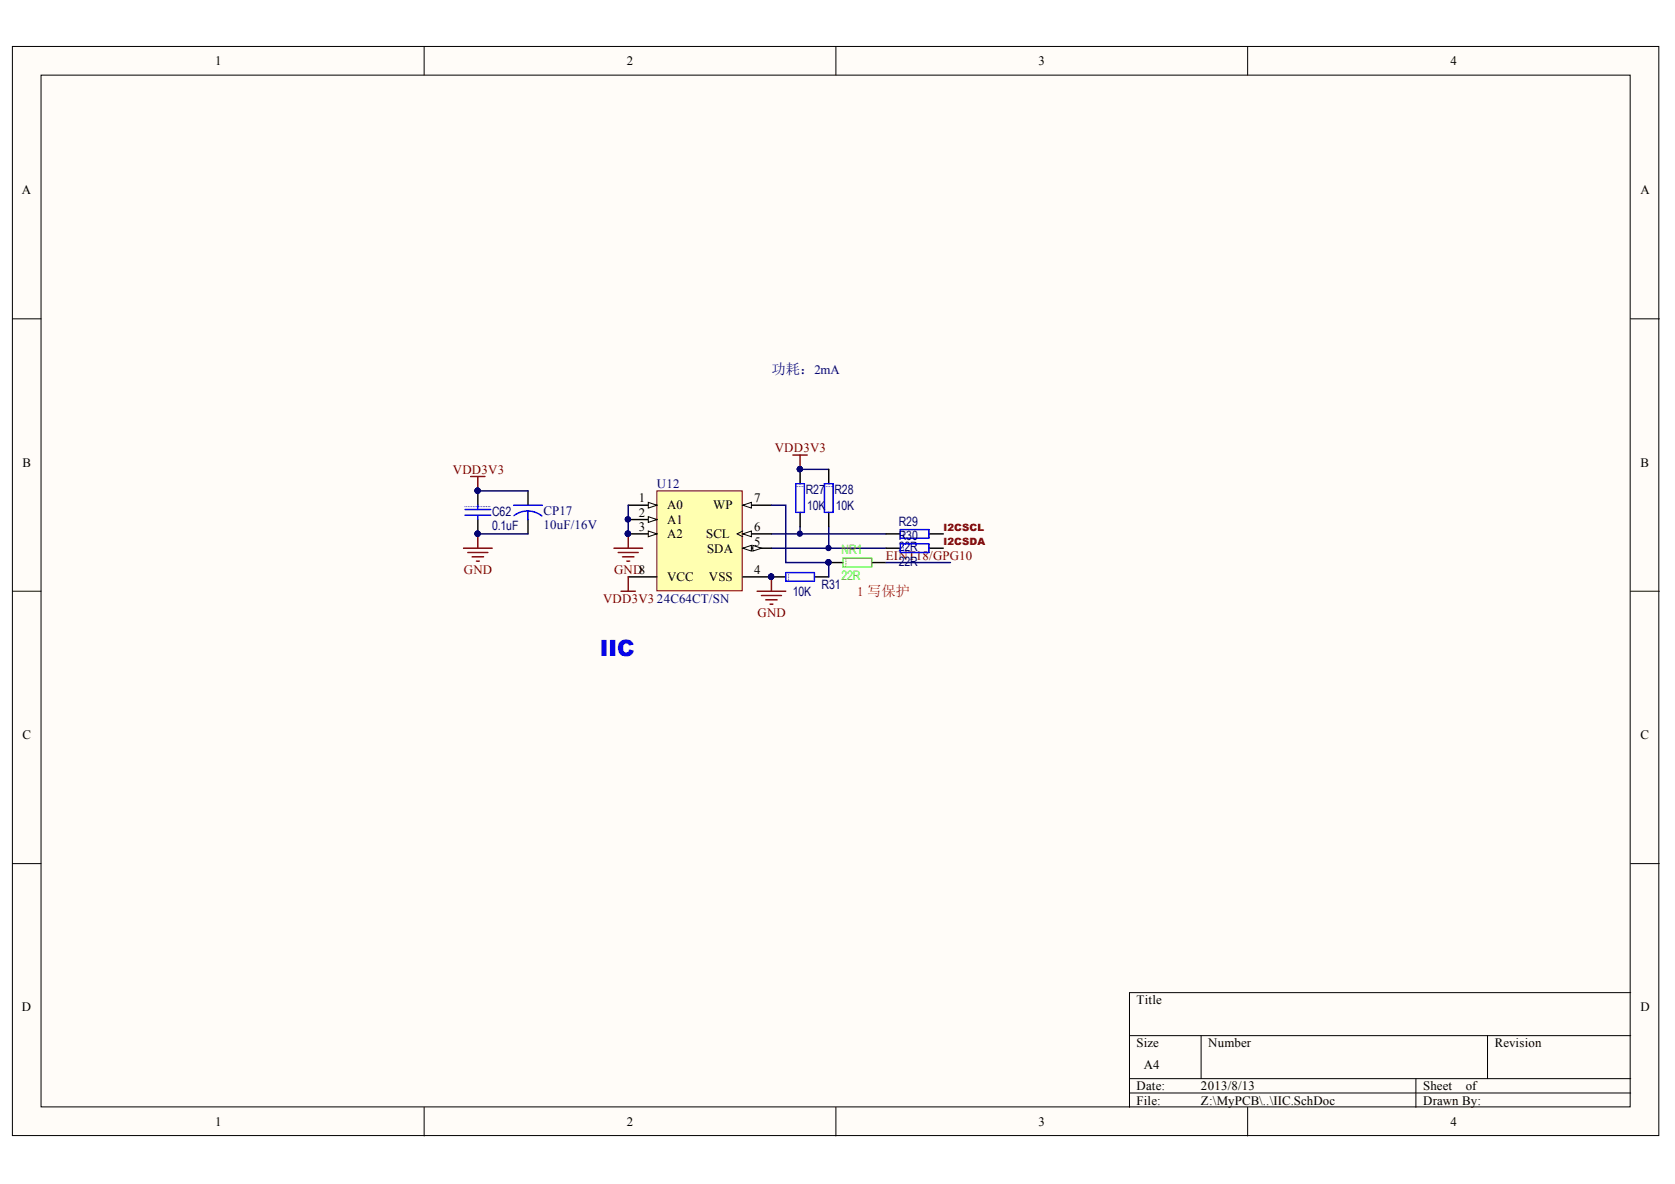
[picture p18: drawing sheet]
<svg xmlns="http://www.w3.org/2000/svg" width="296mm" height="209mm" viewBox="0 0 296 209" stroke-linecap="round" stroke-linejoin="round" font-family="sans-serif">
<defs><g id="words">
<text font-size="4" fill="#00f" x="106" y="115.9">IIC</text>
<text font-size="2.5" fill="#000080" x="136.3" y="66">功耗：2mA</text>
<g font-size="2.3">
<text x="38" y="11.5">1</text>
<text x="110.8" y="11.5">2</text>
<text x="183.5" y="11.5">3</text>
<text x="256.3" y="11.5">4</text>
<text x="3.9" y="34.3">A</text>
<text x="289.9" y="34.3">A</text>
<text x="4" y="82.4">B</text>
<text x="289.9" y="82.4">B</text>
<text x="112.9" y="88.7">1</text>
<text x="133.3" y="88.7">7</text>
<text x="112.9" y="93.9">3</text>
<text x="112.9" y="91.3">2</text>
<text x="117.9" y="90">A0</text>
<text x="117.9" y="95.1">A2</text>
<text x="117.9" y="92.5">A1</text>
<text x="124.8" y="95.1">SCL</text>
<text x="126" y="90">WP</text>
<text x="133.3" y="93.9">6</text>
<text x="124.9" y="97.7">SDA</text>
<text x="133.3" y="96.4">5</text>
<text x="133.3" y="101.5">4</text>
<text x="117.9" y="102.7">VCC</text>
<text x="125.3" y="102.7">VSS</text>
<text x="4" y="130.6">C</text>
<text x="289.9" y="130.6">C</text>
<text x="3.9" y="178.7">D</text>
<text x="200.8" y="177.4">Title</text>
<text x="289.9" y="178.7">D</text>
<text x="200.8" y="185.1">Size</text>
<text x="213.5" y="185.1">Number</text>
<text x="264.1" y="185.1">Revision</text>
<text x="202.1" y="188.8">A4</text>
<text x="200.8" y="192.6">Date:</text>
<text x="200.8" y="195.2">File:</text>
<text x="212.2" y="192.6">2013/8/13</text>
<text x="212.2" y="195.2">Z:\MyPCB\..\IIC.SchDoc</text>
<text x="251.5" y="192.6">Sheet</text>
<text x="251.5" y="195.2">Drawn By:</text>
<text x="259" y="192.6">of</text>
<text x="38" y="198.9">1</text>
<text x="110.8" y="198.9">2</text>
<text x="183.5" y="198.9">3</text>
<text x="256.3" y="198.9">4</text>
</g>
<g font-size="2.3" fill="#800000">
<text x="80" y="83.7">VDD3V3</text>
<text x="136.9" y="79.9">VDD3V3</text>
<text x="82" y="101.5">GND</text>
<text x="108.5" y="101.5">GND8</text>
<text x="156.5" y="98.9">EINT18/GPG10</text>
<text x="106.6" y="106.5">VDD3V3</text>
<text x="133.9" y="109">GND</text>
</g>
<g font-size="2.3" fill="#000080">
<text x="116.1" y="86.2">U12</text>
<text x="142.4" y="87.3">R27</text>
<text x="147.4" y="87.3">R28</text>
<text x="86.9" y="91.1">C62</text>
<text x="86.9" y="93.6">0.1uF</text>
<text x="96" y="91">CP17</text>
<text x="96" y="93.5">10uF/16V</text>
<text x="142.6" y="90.1">10K</text>
<text x="147.7" y="90.1">10K</text>
<text x="158.8" y="92.9">R29</text>
<text x="158.8" y="95.4">R30</text>
<text x="158.8" y="97.4">22R</text>
<text x="158.8" y="99.9">22R</text>
<text x="116.1" y="106.5">24C64CT/SN</text>
<text x="140.1" y="105.2">10K</text>
<text x="145.2" y="104">R31</text>
</g>
<g font-size="2.3" fill="#0f0">
<text x="148.7" y="97.9">NR1</text>
<text x="148.7" y="102.5">22R</text>
</g>
<text font-size="2.3" fill="#f00" x="151.5" y="105.2">1 写保护</text>
<g font-size="1.8" fill="#800000">
<text x="166.7" y="93.8">I2CSCL</text>
<text x="166.7" y="96.3">I2CSDA</text>
</g>
</g></defs>
<g fill="#fffcf8" stroke="#000" stroke-width=".18">
<path d="M2.2 8.2h290.9v192.4h-290.9z"/>
<path d="M7.3 13.3h280.8v182.3h-280.8z"/>
</g>
<g fill="none" stroke="#000" stroke-width=".18">
<path d="M74.9 8.2v5.1M147.7 8.2v5.1M220.5 8.2v5.1M2.2 56.3h5.1M288.2 56.3h5M2.2 104.5h5.1M288.2 104.5h5M2.2 152.6h5.1M288.2 152.6h5M288.2 175.4h-88.6v20.3M74.9 195.7v5M147.7 195.7v5"/>
<path d="M199.6 183h88.6M199.6 190.6h88.6M199.6 193.1h88.6M212.2 183v7.6M220.5 195.7v5M250.2 190.6v5.1M262.9 183v7.6"/>
</g>
<path d="M108.5 96.9h5M109.2 97.6h3.6M110 98.4h2M110.8 99.1h.5M111 94.3v2.6M133.8 104.5h5M134.5 105.2h3.6M135.3 106h2M136.1 106.7h.5M136.3 101.9v2.6" fill="none" stroke="#800000" stroke-width=".25"/>
<g fill="#000080" stroke="#000080" stroke-width=".18">
<circle cx="110.9" cy="94.3" r=".47"/>
<circle cx="136.3" cy="101.9" r=".46"/>
<circle cx="141.3" cy="94.3" r=".46"/>
<circle cx="146.4" cy="96.8" r=".46"/>
</g>
<path d="M136.3 94.3h20.3M136.3 96.9h20.3M141.4 93.1v1.2M146.4 93.1v3.8" fill="none" stroke="#000080" stroke-width=".25"/>
<path d="M93.3 86.7v2.6M93.3 91.8v2.5" fill="none" stroke="#000" stroke-width=".25"/>
<path d="M90.8 89.3h5M93.3 90.3a4 4 0 0 1 2.4 .9M93.3 90.3a4 4 0 0 0-2.5 .8M93.3 90.3v1.5" fill="none" stroke="#00f" stroke-width=".25"/>
<path d="M116.1 86.7h15.1v17.7h-15.1z" fill="#ffffb0" stroke="#800000" stroke-width=".18"/>
<path d="M111 89.3h5.1" fill="none" stroke="#000" stroke-width=".25"/>
<path d="M114.6 88.8l1.5 .5-1.5 .5z" fill="#fffcf8" stroke="#000" stroke-width=".18"/>
<path d="M131.3 96.9h5" fill="none" stroke="#000" stroke-width=".25"/>
<g fill="#fffcf8" stroke="#000" stroke-width=".18">
<path d="M131.3 96.9l1.5-.5v1z"/>
<path d="M133 96.4l1.5 .5-1.5 .5z"/>
</g>
<path d="M111 94.3h5.1" fill="none" stroke="#000" stroke-width=".25"/>
<path d="M114.6 93.8l1.5 .5-1.5 .5z" fill="#fffcf8" stroke="#000" stroke-width=".18"/>
<circle cx="110.9" cy="94.3" r=".47" fill="#000080" stroke="#000080" stroke-width=".18"/>
<path d="M111 91.8h5.1" fill="none" stroke="#000" stroke-width=".25"/>
<path d="M114.6 91.3l1.5 .5-1.5 .5z" fill="#fffcf8" stroke="#000" stroke-width=".18"/>
<circle cx="110.9" cy="91.8" r=".47" fill="#000080" stroke="#000080" stroke-width=".18"/>
<path d="M131.3 89.3h5" fill="none" stroke="#000" stroke-width=".25"/>
<path d="M131.3 89.3l1.5-.5v1z" fill="#fffcf8" stroke="#000" stroke-width=".18"/>
<path d="M131.3 94.3h5M131.3 101.9h5" fill="none" stroke="#000" stroke-width=".25"/>
<circle cx="136.3" cy="101.9" r=".46" fill="#000080" stroke="#000080" stroke-width=".18"/>
<path d="M131.3 93.8l-1.1 .5 1.1 .5" fill="none" stroke="#000" stroke-width=".18"/>
<path d="M131.3 94.3l1.5-.5v1z" fill="#fffcf8" stroke="#000" stroke-width=".18"/>
<g fill="none" stroke="#000" stroke-width=".25">
<path d="M84.4 86.7v2.6M84.4 91.8v2.5M141.4 82.9v2.6M141.4 90.5v2.6M146.4 82.9v2.6M146.4 90.5v2.6M146.4 99.4h2.6M154 99.4h2.6M156.6 94.3h2.5M156.6 96.9h2.5M164.2 94.3h2.5M164.2 96.9h2.5"/>
<path d="M111 101.9h5.1M136.3 101.9h2.5M143.9 101.9h2.5"/>
</g>
<g fill="#000080" stroke="#000080" stroke-width=".18">
<circle cx="110.9" cy="94.3" r=".47"/>
<circle cx="110.9" cy="91.8" r=".47"/>
<circle cx="136.3" cy="101.9" r=".46"/>
<circle cx="141.3" cy="82.9" r=".46"/>
<circle cx="84.4" cy="94.3" r=".46"/>
<circle cx="84.4" cy="86.7" r=".46"/>
<circle cx="146.4" cy="99.4" r=".46"/>
</g>
<path d="M84.4 86.7h8.9M84.4 94.3h8.9M111 89.3v5M136.3 89.3h2.5v10.1h7.6v2.5M141.4 82.9h5M156.6 99.4h11.4" fill="none" stroke="#000080" stroke-width=".25"/>
<path d="M81.9 96.9h5.1M82.7 97.6h3.5M83.2 84.2h2.5M83.4 98.4h2.1M84.2 99.1h.5M84.4 84.2v2.5M84.4 94.3v2.6M140.1 80.4h2.5M141.4 80.4v2.5M109.7 104.5h2.6M111 101.9v2.6" fill="none" stroke="#800000" stroke-width=".25"/>
<path d="M82.2 91h4.5M82.2 90h4.5M84.4 89.3v.7M84.4 91v.8M140.6 85.5h1.5v5h-1.5zM145.7 85.5h1.5v5h-1.5zM159.1 93.6h5.1v1.5h-5.1zM159.1 96.1h5.1v1.5h-5.1zM138.8 101.2h5.1v1.5h-5.1z" fill="none" stroke="#00f" stroke-width=".25"/>
<path d="M82.2 89.5h4.5M142.1 86h-1.5M147.2 86h-1.5M159.6 93.6v1.5M159.6 96.1v1.5M139.4 101.2v1.5" fill="none" stroke="#00f" stroke-width=".18" stroke-dasharray="0 .3"/>
<path d="M149 98.6h5v1.6h-5z" fill="none" stroke="#0f0" stroke-width=".25"/>
<path d="M149.5 98.6v1.6" fill="none" stroke="#0f0" stroke-width=".18" stroke-dasharray="0 .3"/>
<use href="#words"/>
</svg>
